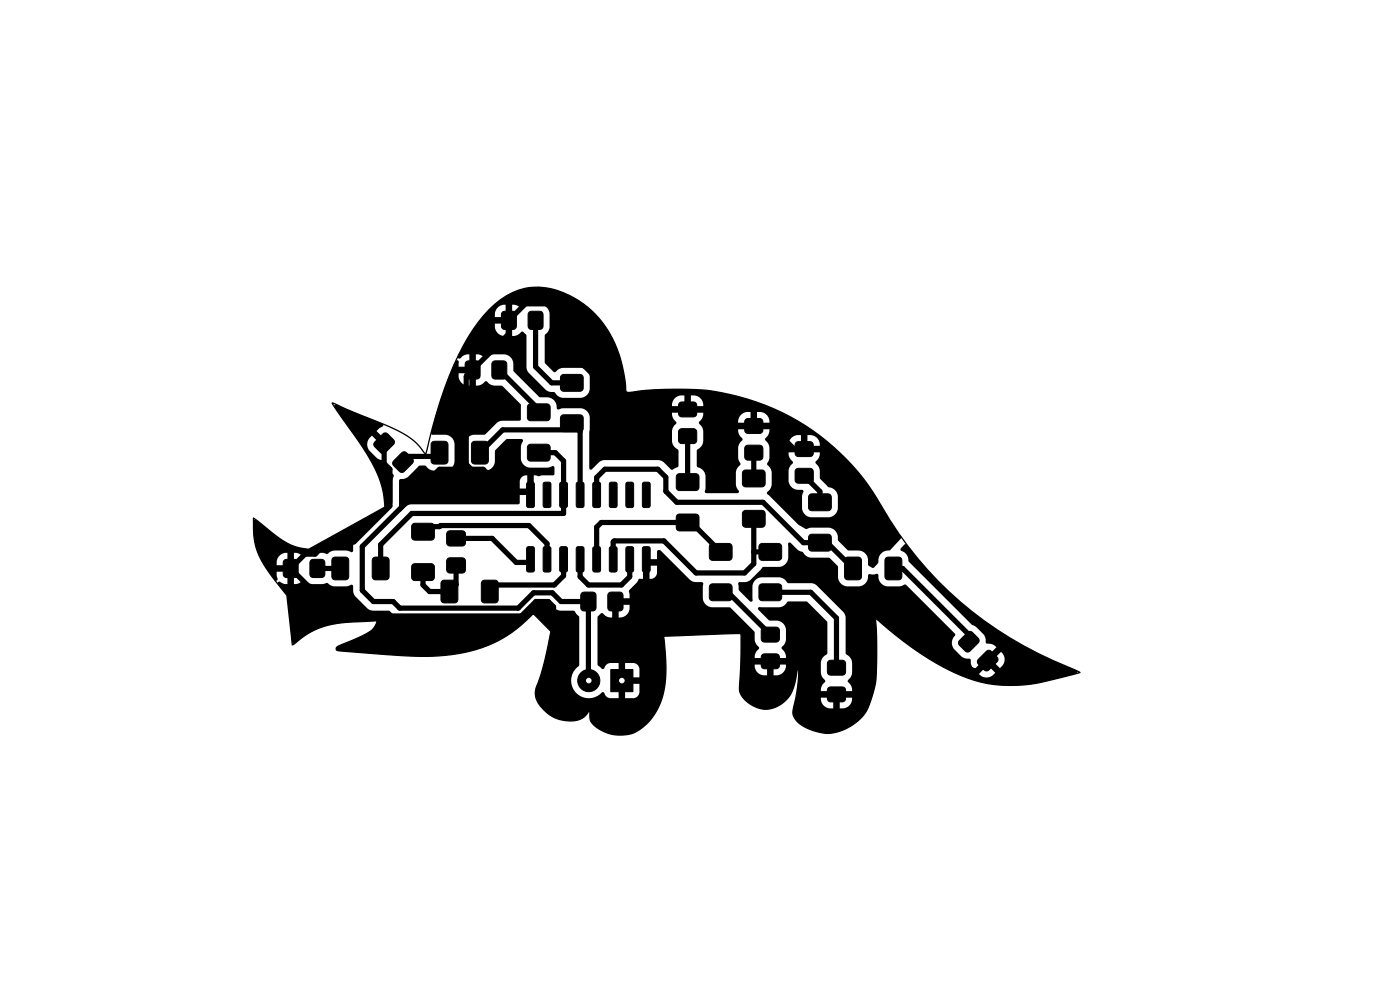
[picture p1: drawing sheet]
<svg xmlns="http://www.w3.org/2000/svg" width="297mm" height="210mm" viewBox="0 0 297 210" stroke-linecap="round" stroke-linejoin="round" font-family="sans-serif">
<path d="M70.5 85.5l4 1.8a85.2 85.2 0 0 1 11.2 4.8 13.4 13.4 0 0 1 4.4 4l.2 .2 .1-.4a109.8 109.8 0 0 1 6.8-20.5 31.4 31.4 0 0 1 9-11.8 13.6 13.6 0 0 1 15.4-.5 22.3 22.3 0 0 1 10.9 16.8l.2 2.7a.7 .7 0 0 0 .4 .7 .7 .7 0 0 0 .7-.1 67.1 67.1 0 0 1 19.1 .1 49.2 49.2 0 0 1 34.2 24.2 79.9 79.9 0 0 0 41.3 34.8l.7 .4-1.3 .3a52.2 52.2 0 0 1-10.5 2.3 28 28 0 0 1-17.3-3.9 75.4 75.4 0 0 1-14.3-10.3 76.8 76.8 0 0 1-.1 14.4l-.9 3.2a10.1 10.1 0 0 1-9 6.9 10.4 10.4 0 0 1-6.9-3l-.5-.8a4.2 4.2 0 0 1 .3-2.8 18.5 18.5 0 0 0 .7-7.4l-.3 1a8.8 8.8 0 0 1-3.4 6.8 6 6 0 0 1-8.7-2.6l.3-12.4-16 .5-.4 .2a42.2 42.2 0 0 1 0 11.6 11.5 11.5 0 0 1-6.9 9 8 8 0 0 1-8.6-2.8l-.3-2.3a4.3 4.3 0 0 1-5 2.3 7.6 7.6 0 0 1-6.4-5.4v-1l.4-1.2a43.1 43.1 0 0 0 2.3-8.3l.6-3.1-3.8-3.7-1.6 1.5a27.9 27.9 0 0 1-18.6 7.4 96.6 96.6 0 0 1-14.3-.5l-6.7-.5a.53 .53 0 0 1-.6-.6 .53 .53 0 0 1 .6-.5l.2-.1a25.9 25.9 0 0 0 7-3.5l1-1.7-2.7 .1a24.4 24.4 0 0 0-11.3 2.2l-4.1 2.8-1.1-10.5a43 43 0 0 1-5.7-8 15.8 15.8 0 0 1-1.4-8.4l5.2 4.1a11.7 11.7 0 0 0 6.5 2.5l16.2-8.9-.2-1.5a23.6 23.6 0 0 0-4.6-11.3z" fill="none" stroke="#000" stroke-width=".28"/>
<g fill="#000" stroke="#000" stroke-width=".21">
<path d="M98.9 76.7l.5-.2h1.8a.69 .69 0 0 1 .7 .7v2.5a.69 .69 0 0 1-.7 .7h-1.8a.69 .69 0 0 1-.7-.7v-2.5zM104.5 76.7l.5-.2h1.8a.69 .69 0 0 1 .7 .7v2.5a.69 .69 0 0 1-.7 .7h-1.8a.69 .69 0 0 1-.7-.7v-2.5zM106.6 66.2l.5-.2h1.8a.69 .69 0 0 1 .6 .7v2.5a.69 .69 0 0 1-.6 .7h-1.8a.69 .69 0 0 1-.7-.7v-2.5zM112.2 66.2l.5-.2h1.8a.69 .69 0 0 1 .7 .7v2.5a.69 .69 0 0 1-.7 .7h-1.8a.69 .69 0 0 1-.7-.7v-2.5zM79.5 93.8l1.7-1.8a.69 .69 0 0 1 1 0l1.3 1.3a.69 .69 0 0 1 0 1l-1.8 1.7a.69 .69 0 0 1-.9 0l-1.3-1.2a.69 .69 0 0 1 0-1zM91.7 93.8l.4-.2h2.3a.69 .69 0 0 1 .6 .7v3.5a.69 .69 0 0 1-.6 .6h-2.3a.69 .69 0 0 1-.7-.6v-3.5zM100.2 93.8l.5-.2h2.2a.69 .69 0 0 1 .7 .7v3.5a.69 .69 0 0 1-.7 .6h-2.2a.69 .69 0 0 1-.7-.6v-3.5zM112.1 94.4l.5-.2h3.4a.69 .69 0 0 1 .7 .7v2.2a.69 .69 0 0 1-.7 .7h-3.4a.69 .69 0 0 1-.7-.7v-2.2zM112.1 85.9l.5-.2h3.4a.69 .69 0 0 1 .7 .7v2.2a.69 .69 0 0 1-.7 .7h-3.4a.69 .69 0 0 1-.7-.7v-2.2zM119.1 88.2l.5-.2h3.4a.69 .69 0 0 1 .7 .7v2.2a.69 .69 0 0 1-.7 .7h-3.4a.69 .69 0 0 1-.7-.7v-2.2zM119.1 79.6l.5-.2h3.4a.69 .69 0 0 1 .7 .7v2.2a.69 .69 0 0 1-.7 .7h-3.4a.69 .69 0 0 1-.7-.7v-2.2zM144.1 85.5l.5-.2h2.5a.69 .69 0 0 1 .7 .7v1.7a.69 .69 0 0 1-.7 .7h-2.5a.69 .69 0 0 1-.7-.7v-1.7z"/>
<path d="M144.1 91.1l.5-.2h2.5a.69 .69 0 0 1 .7 .7v1.8a.69 .69 0 0 1-.7 .7h-2.5a.69 .69 0 0 1-.7-.7v-1.8zM158.2 89l.5-.2h2.5a.69 .69 0 0 1 .6 .7v1.8a.69 .69 0 0 1-.6 .6h-2.5a.69 .69 0 0 1-.7-.6v-1.8zM158.2 94.6l.5-.2h2.5a.69 .69 0 0 1 .6 .7v1.8a.69 .69 0 0 1-.6 .7h-2.5a.69 .69 0 0 1-.7-.7v-1.8zM168.9 93.9l.5-.2h2.4a.69 .69 0 0 1 .7 .7v1.8a.69 .69 0 0 1-.7 .7h-2.4a.69 .69 0 0 1-.7-.7v-1.8zM168.9 99.5l.5-.2h2.4a.69 .69 0 0 1 .7 .7v1.8a.69 .69 0 0 1-.7 .7h-2.4a.69 .69 0 0 1-.7-.7v-1.8zM83.5 97.8l1.8-1.8a.69 .69 0 0 1 .9 0l1.3 1.3a.69 .69 0 0 1 0 1l-1.8 1.7a.69 .69 0 0 1-.9 0l-1.3-1.2a.69 .69 0 0 1 0-1zM87.5 111.2l.5-.2h3.5a.69 .69 0 0 1 .7 .7v2.2a.69 .69 0 0 1-.7 .7h-3.5a.69 .69 0 0 1-.7-.7v-2.2zM95 112.8l.4-.2h2.7a.69 .69 0 0 1 .7 .7v1.8a.69 .69 0 0 1-.7 .7h-2.7a.69 .69 0 0 1-.6-.7v-1.8zM111.8 102.4l1.2-.1 .3 .2 .1 4.8-.3 .3-1 .1-.4-.3v-4.7zM111.8 116.1l1.2-.1 .3 .2 .1 4.7-.3 .4h-1l-.4-.2v-4.7zM115.3 102.4l1.2-.1 .3 .2 .1 4.8-.3 .3-1 .1-.3-.3-.1-4.7zM115.3 116.1l1.2-.1 .3 .2 .1 4.7-.3 .4h-1l-.3-.2-.1-4.7z"/>
<path d="M118.9 102.4l1.1-.1 .4 .2v4.8l-.3 .3-1 .1-.3-.3-.1-4.7zM118.9 116.1l1.1-.1 .4 .2v4.7l-.3 .4h-1l-.3-.2-.1-4.7zM122.4 102.4l1.1-.1 .4 .2v4.8l-.3 .3-.9 .1-.4-.3-.1-4.7zM122.4 116.1l1.1-.1 .4 .2v4.7l-.3 .4h-.9l-.4-.2-.1-4.7zM125.9 102.4l1.1-.1 .4 .2v4.8l-.2 .3-1 .1-.4-.3-.1-4.7zM125.9 116.1l1.1-.1 .4 .2v4.7l-.2 .4h-1l-.4-.2-.1-4.7zM129.4 102.4l1.1-.1 .4 .2v4.8l-.2 .3-1 .1-.4-.3v-4.7zM129.4 116.1l1.1-.1 .4 .2v4.7l-.2 .4h-1l-.4-.2v-4.7zM132.9 102.4l1.1-.1 .4 .2v4.8l-.2 .3-1 .1-.4-.3v-4.7zM132.9 116.1l1.1-.1 .4 .2v4.7l-.2 .4h-1l-.4-.2v-4.7zM136.4 102.4l1.1-.1 .4 .2v4.8l-.2 .3-1 .1-.4-.3v-4.7zM136.4 116.1l1.1-.1 .4 .2v4.7l-.2 .4h-1l-.4-.2v-4.7z"/>
<path d="M143.7 109.2l.4-.2h3.5a.69 .69 0 0 1 .7 .7v2.2a.69 .69 0 0 1-.7 .7h-3.5a.69 .69 0 0 1-.6-.7v-2.2zM143.7 100.7l.4-.2h3.5a.69 .69 0 0 1 .7 .7v2.2a.69 .69 0 0 1-.7 .7h-3.5a.69 .69 0 0 1-.6-.7v-2.2zM150.7 115.5l.5-.2h3.4a.69 .69 0 0 1 .7 .7v2.2a.69 .69 0 0 1-.7 .7h-3.4a.69 .69 0 0 1-.7-.7v-2.2zM157.7 108.5l.5-.2h3.4a.69 .69 0 0 1 .7 .7v2.2a.69 .69 0 0 1-.7 .7h-3.4a.69 .69 0 0 1-.7-.7v-2.2zM157.7 99.9l.5-.2h3.4a.69 .69 0 0 1 .7 .7v2.2a.69 .69 0 0 1-.7 .7h-3.4a.69 .69 0 0 1-.7-.7v-2.2zM161.2 115.5l.5-.2h3.4a.69 .69 0 0 1 .7 .7v2.2a.69 .69 0 0 1-.7 .7h-3.4a.69 .69 0 0 1-.7-.7v-2.2zM171.7 113.5l.5-.2h3.5a.69 .69 0 0 1 .7 .7v2.2a.69 .69 0 0 1-.7 .7h-3.5a.69 .69 0 0 1-.7-.7v-2.2zM171.7 105l.5-.2h3.5a.69 .69 0 0 1 .7 .6v2.3a.69 .69 0 0 1-.7 .6h-3.5a.69 .69 0 0 1-.7-.6v-2.3zM179.4 118.4l.5-.2h2.2a.69 .69 0 0 1 .7 .7v3.4a.69 .69 0 0 1-.7 .7h-2.2a.69 .69 0 0 1-.7-.7v-3.4zM187.9 118.4l.5-.2h2.2a.69 .69 0 0 1 .7 .7v3.4a.69 .69 0 0 1-.7 .7h-2.2a.69 .69 0 0 1-.7-.7v-3.4zM60.3 118.9l.5-.2h1.8a.69 .69 0 0 1 .7 .6v2.5a.69 .69 0 0 1-.7 .7h-1.8a.69 .69 0 0 1-.7-.7v-2.5zM65.9 118.9l.5-.2h1.8a.69 .69 0 0 1 .7 .6v2.5a.69 .69 0 0 1-.7 .7h-1.8a.69 .69 0 0 1-.7-.7v-2.5z"/>
<path d="M70.6 118.4l.5-.2h2.2a.69 .69 0 0 1 .7 .7v3.4a.69 .69 0 0 1-.7 .7h-2.2a.69 .69 0 0 1-.7-.7v-3.4zM79.2 118.4l.5-.2h2.2a.69 .69 0 0 1 .7 .7v3.4a.69 .69 0 0 1-.7 .7h-2.2a.69 .69 0 0 1-.7-.7v-3.4zM87.5 119.8l.5-.2h3.5a.69 .69 0 0 1 .7 .7v2.2a.69 .69 0 0 1-.7 .7h-3.5a.69 .69 0 0 1-.7-.7v-2.2zM93.7 123.3l.5-.2h2.2a.69 .69 0 0 1 .7 .7v3.4a.69 .69 0 0 1-.7 .7h-2.2a.69 .69 0 0 1-.7-.7v-3.4zM95 118.5l.4-.2h2.7a.69 .69 0 0 1 .7 .7v1.9a.69 .69 0 0 1-.7 .7h-2.7a.69 .69 0 0 1-.6-.7v-1.9zM102.3 123.3l.5-.2h2.2a.69 .69 0 0 1 .7 .7v3.4a.69 .69 0 0 1-.7 .7h-2.2a.69 .69 0 0 1-.7-.7v-3.4zM123.4 125.8l.5-.2h1.9a.69 .69 0 0 1 .6 .7v2.6a.69 .69 0 0 1-.6 .7h-1.9a.69 .69 0 0 1-.7-.7v-2.6zM129.1 125.8l.5-.2h1.9a.69 .69 0 0 1 .7 .7v2.6a.69 .69 0 0 1-.7 .7h-1.9a.69 .69 0 0 1-.7-.7v-2.6zM150.7 124l.5-.2h3.4a.69 .69 0 0 1 .7 .7v2.2a.69 .69 0 0 1-.7 .7h-3.4a.69 .69 0 0 1-.7-.7v-2.2zM161.7 133.2l.5-.2h2.5a.69 .69 0 0 1 .7 .7v1.8a.69 .69 0 0 1-.7 .7h-2.5a.69 .69 0 0 1-.7-.7v-1.8zM161.7 138.9l.5-.2h2.5a.69 .69 0 0 1 .7 .7v1.8a.69 .69 0 0 1-.7 .7h-2.5a.69 .69 0 0 1-.7-.7v-1.8zM161.2 124l.5-.2h3.4a.69 .69 0 0 1 .7 .7v2.2a.69 .69 0 0 1-.7 .7h-3.4a.69 .69 0 0 1-.7-.7v-2.2z"/>
<path d="M205.3 134.1a.69 .69 0 0 1 1 0l1.2 1.3a.69 .69 0 0 1 0 1l-1.7 1.7a.69 .69 0 0 1-1 0l-1.3-1.2a.69 .69 0 0 1 0-1zM207.5 139.9l1.8-1.8a.69 .69 0 0 1 1 0l1.2 1.3a.69 .69 0 0 1 0 1l-1.7 1.7a.69 .69 0 0 1-1 0l-1.3-1.2a.69 .69 0 0 1 0-1zM129.6 142h4.7v4.7h-4.7zM175.7 140.3l.5-.3h2.5a.69 .69 0 0 1 .7 .7v1.8a.69 .69 0 0 1-.7 .7h-2.5a.69 .69 0 0 1-.7-.7v-1.8zM175.7 145.9l.5-.2h2.5a.69 .69 0 0 1 .7 .7v1.8a.69 .69 0 0 1-.7 .7h-2.5a.69 .69 0 0 1-.7-.7v-1.8z"/>
<circle cx="124.9" cy="144.4" r="2.35"/>
</g>
<g fill="none" stroke="#000" stroke-width="1.1">
<path d="M105.9 78.5l8.4 8.4v.6M113.6 68v9.8l3.4 3.4h4.3M81.5 94v4.3l1.2 1.2v7.8l-7.6 7.7h-5.6l-2.6 2.5h-2.2l-3 3.1 10 10.1h38.9l3.1-3.1h2.6l1.1 1.1v17.2l4.1 4.1h9.9l.5-.5v-10l2.6-2.5v-4.8l2.6-2.6M93.2 96l-.8 .8h-5.7l-1.2 1.2M101.8 96l4.8-4.8h16.1l.4 .3v12.8M114.3 96h3.5l1.8 1.8v11.1h-32.2l-6.6 6.6v5.1M145.9 92.5v9.8M159.9 96v5.5M170.6 95.3h-2.1l-4.9-4.9h-8.3l-3.5-3.5h-18.6l-11.9-11.9v-7.3l-3.2-3.3h-6.6l-3.5 3.6v2.8l-9.1 9v18.7l1.1 1M91.7 112l.3-.3h1.2l.3-.2h18.7l3.9 3.8v4M96.8 119.9v4.2l-1.5 1.4h-4.2l-1.4-1.4v-2.7M96.8 114.2h7.6l5.1 5.1h3"/>
<path d="M112.5 104.3h-5.2l-4.8-4.8h-9.3l-16.3 16.4v9.3l2.3 2.4h4.2l1.4 1.4h25.1l3.3-3.2h4l1.8 1.8h5.8v17.5M119.6 119.3v2.8l-2 2h-12.3M123.1 119.3v3l1.7 1.8h7l1.8-1.8v-3M126.6 104.3v-3l1.7-1.8h11.2l1.8 1.7v3l2.3 2.4h18.3l8.5 8.5h5.1l5.5 5.5M137.1 119.3v10.3M152.9 117.1l-6.3-6.3h-19l-1 1v7.5M159.9 110.1v9.5l-1.9 1.9h-10.3l-6.8-6.8h-10.6l-.2 .3v4.3M159.9 117.1h3.5M170.6 100.9l3.3 3.4v2.3M67.3 120.6h4.9M130.6 127.6h6.5M137.1 129.6h17.4l4.6 4.6v5.5l.6 .6h11l1.1 1.1v4.5l1.4 1.4h9l.6-.6v-17.4l1.7-1.7h3.1l9.1 9.2h3.4l4.8 4.8 2.3 .8 2.3-2.3"/>
<path d="M152.9 125.6h1.5l9 9M163.4 125.6h8.6l5.5 5.5v10.5M189.5 120.6h2l14 14v1.5"/>
</g>
<path d="M103.8 65.7a14.5 14.5 0 0 1 8.3-4.7h3.1l2.7 .5 3.7 1.6 2.4 1.5a21.7 21.7 0 0 1 7.8 12.3l.7 3 .2 2.7a.7 .7 0 0 0 .4 .7 .7 .7 0 0 0 .7-.1l4.9-.5 6.7-.1a49.4 49.4 0 0 1 25.5 7.7l3.1 2.2 4.4 3.8 3.7 3.9 2.5 3.3 6.6 10.5-2.3 2.7a2.6 2.6 0 0 0-2.5 1.7l-.1 1-.9 1-.3 .1-.9-.6a2.59 2.59 0 0 0-1.7-3.1l-2.6-.1-2.1-2.1a2.19 2.19 0 0 0-2-2.7h-3.7l-1.2 .3-1.6-.9-6.5-6.4-.1-.4a2.75 2.75 0 0 0 1-2.5h3.6v.2a2.25 2.25 0 0 0 2.8 1.7 .46 .46 0 0 1 .4 .4 .46 .46 0 0 1-.2 .4l-.2 3.1a2.05 2.05 0 0 0 2 1.9h4a2.06 2.06 0 0 0 1.6-1.9v-2.8a2.57 2.57 0 0 0-2.1-1.8l-1.7-1.8v-1.5a2.05 2.05 0 0 0-.8-1.5l-.1-.5a2.1 2.1 0 0 0 .9-1.9h-6.6v.3a2.21 2.21 0 0 0 .8 1.5 .34 .34 0 0 1 0 .6l-.4 .3-.4 .9v2.4h-3.6v-1.7a2.19 2.19 0 0 0-.9-1.7l.4-1.5v-2.5h6.7v-2.3h1.4v2.3h2.6v-.4a2.15 2.15 0 0 0-2.6-1.9 4.6 4.6 0 0 0-3.2 .4 2.07 2.07 0 0 0-.8 1.9h-4.1l-.8-1.1a.34 .34 0 0 1 0-.6 2.06 2.06 0 0 0 .8-1.8h-6.6v.3a2.21 2.21 0 0 0 .8 1.5l.1 .3-.1 .3a2.02 2.02 0 0 0-.8 1.5v2.3l.5 1.1-.8 1.1-.2 .8v2.7l.4 .9a.37 .37 0 0 1 .3 .4 .37 .37 0 0 1-.4 .3h-6.7l-.2-.4 .2-.7v-2.5a2.23 2.23 0 0 0-1.8-2l-.1-3.4 .6-.5a2.03 2.03 0 0 0 .8-1.5v-2.4l-.9-1.5h10.9v-2.3h1.4v2.3h2.6v-.4a2.15 2.15 0 0 0-2.6-1.9h-2.1a2.06 2.06 0 0 0-1.9 2.3l-8.4-.1a2.79 2.79 0 0 0 1-2.1h-6.6v.4a2.21 2.21 0 0 0 .8 1.5 .34 .34 0 0 1-.1 .6l-.6 .7-.1 .5v2.4l.4 1.1 .9 .9v3.2l-.2 .3-1.3 .6-1.6-1.7-1.1-.4h-11.6l-1 .4-1.5 1.5-.4 .1-.2-.3 .1-10.8a2.05 2.05 0 0 0-1.9-1.9h-3.7l-1.1 .3-.3-.2v-.5h27.1v-2.3h1.4v2.3h2.6v-.4a2.13 2.13 0 0 0-2.6-1.9 4.6 4.6 0 0 0-3.3 .4l-.6 .8-.1 1.1h-24.5l-.2-.7a2.06 2.06 0 0 0-1.7-1.2l-1.8-.1-5.4-5.4-.3-2.4a2.06 2.06 0 0 0-1.7-1.2h-2.4l-.9 .4-.5 .5-.4-.2a2.07 2.07 0 0 0-1.8-.7v6.6h.3a2.05 2.05 0 0 0 1.5-.8l.3-.2 .3 .2a2.77 2.77 0 0 0 3 .8l4 3.9 .1 3a.39 .39 0 0 1-.3 .6h-4.1l-.7 .4-2.6 2.5h-2.2a2.05 2.05 0 0 0-2 2v3.7l.2 .7a2.06 2.06 0 0 0 1.8 1.2h2.5l.7-.2a2.06 2.06 0 0 0 1.2-1.7v-2.4l2.3-2.3 3.3-.1 .4 .4-.5 1.3v2.5l.2 .8a2.03 2.03 0 0 0 1.7 1.1h3.8l.9-.3a.34 .34 0 0 1 .5 .3v1.3l-.2 .3h-2.4l-.7 .2-1.1-.2v4.1l-.3 .1h-2.6v1.6l-.2 .3-22.9 .1-1.1 .4-1.2 1.2a.5 .5 0 0 1-.3-.8l.1-4.2h27.2v-2.8h-.4a1.36 1.36 0 0 0-1.2 1.3v1.5h-25.6v-1.6l.3-.4a2.03 2.03 0 0 0 1.6-.5l2.3-2.3h1.2l.3 .1a1.97 1.97 0 0 0 1.6 .9h2.5l.7-.2a2.06 2.06 0 0 0 1.2-1.7v-3.8a2.04 2.04 0 0 0-1.9-1.9h-2.7l-.4-.3 2.2-7.3 2-5.4h1.7v.7a2.06 2.06 0 0 0 2.3 1.9v-2.6h-4l1.1-2.6a.34 .34 0 0 1 .4-.2 .34 .34 0 0 1 .2 .4v1h2.3v-2.6a3.4 3.4 0 0 0-2.2 .9l-.3-.4 1.1-2.2 3.1-4.9h3.7a2.15 2.15 0 0 0 2.3 2.7h1.7a2.05 2.05 0 0 0 1.5-.8l.5-.1 .7 .8v6.8l.2 .7 3.9 4 .7 .4 1.2 .1 .3 .4a2.03 2.03 0 0 0 1.5 .8h4a2.06 2.06 0 0 0 1.6-1.9v-2.6a2.04 2.04 0 0 0-1.9-1.9l-4 .1-.9 .4-.5 .4h-.4l-1.8-2v-5.7l.2-.4a2.03 2.03 0 0 0 .8-1.5v-3a2.06 2.06 0 0 0-1.9-1.7l-2.4 .1-.9 .4-.5 .5-.4-.2a2.07 2.07 0 0 0-1.9-.8v6.7h-1.3v-2.7h-6l1-1.3h5v-2.7h-.4a2.15 2.15 0 0 0-1.9 2.7h-2.7zM70.9 85.9l.5-.1 9.7 4.1 .2 .5-.7 .4-.7 .6 2.3 2.4 .1 .3-.6 .7h-.3l-2.5-2.4-.5 .5a2.05 2.05 0 0 0 0 2.7l1.7 1.7 .9 .3h.7l.2 .3a2.06 2.06 0 0 0 .5 1.7l1.1 1.2-.2 1.2-.1 4.8-1 1h-.4v.4l-6.4 6.5-.4 .7-.1 1.6-.4 .1-1.1-.3h-2.5l-.7 .2-.8 .5-1-.2h-2.1a2.05 2.05 0 0 0-1.5 .8l-.3 .1-.3-.2a2.07 2.07 0 0 0-1.8-.7v6.6h.3a2.26 2.26 0 0 0 1.5-.8l.3-.1 .6 .5 .9 .4h2.4l.9-.3 .9 .6 .7 .2h2.5l1.4-.3 .3 2.1 2.9 2.9 1 .4h3.5l1.4 1.2 .7 .2h25.5l1.1-.4 2.9-2.8h2.3l1.7 1.6 .7 .2 3.1 .1 1 1.2v10.3l-.2 .2a3.8 3.8 0 0 0-.5 5.6 3.8 3.8 0 0 0 5.6-.1l.4 .1 .2 .5a1.36 1.36 0 0 0 1 .7h1.8v-2.5l.5 .2 .9-.2v2.5h2a1.38 1.38 0 0 0 1.1-1.2v-1.8h-2.6l.2-.5-.2-.9h2.6l-.1-2a1.38 1.38 0 0 0-1.2-1.1h-1.8v2.6l-.5-.2-.9 .2v-2.6l-1.9 .1a1.64 1.64 0 0 0-1.2 1.2h-.4l-.9-1v-10l.7-.8h.4a2.13 2.13 0 0 0 2 .9v-2.7h1.3v2.7h.4a2.17 2.17 0 0 0 2-2.7h-3.7v-1.2l.3-.2h3.4l-.2-1.6 1.9-2a.85 .85 0 0 1 1.1-.5v-2.8h1.4v2.8h.3a1.36 1.36 0 0 0 1.3-1.3v-1.5h-3v-1l.2-.4h2.8v-1.5a.47 .47 0 0 1 .8-.3l6.2 6.2 1.1 .5h1.5l.2 .4-.1 3a2.05 2.05 0 0 0 1.9 1.9l4 .1 5 5 .1 2 .4 .9 .5 .5-.1 .5a2.07 2.07 0 0 0-.8 1.8h6.6v-.4a2.05 2.05 0 0 0-.8-1.5l-.1-.3 .2-.2a2.03 2.03 0 0 0 .7-1.5v-2.2a2.05 2.05 0 0 0-1.9-1.9h-1.7l-2.2-2.3a.34 .34 0 0 1-.1-.4 .34 .34 0 0 1 .5-.1h4a2.31 2.31 0 0 0 1.8-1.2h4.1l4.2 4.2 .1 6.7-.6 .6a2.03 2.03 0 0 0-.8 1.5l.1 2.4 .4 .8 .3 .4a.34 .34 0 0 1 0 .6l-.6 .7-.2 1.1h6.7v-.3a2.05 2.05 0 0 0-.8-1.5l-.2-.4 .2-.2a2.03 2.03 0 0 0 .8-1.5l-.1-2.4a2.1 2.1 0 0 0-1.1-1.5l-.2-.3v-7.6l-.4-1-6.1-6-.7-.2h-4.9l-.3-.2a2 2 0 0 0-1.7-1h-4a2.06 2.06 0 0 0-1.7 1.9l.1 3a.34 .34 0 0 1-.6 .2l-2.3-2.3-.1-1.2a.37 .37 0 0 1 .2-.6h1.2l.8-.2 2.9-3 3.8-.1a2.06 2.06 0 0 0 1.6-1.9v-3a.34 .34 0 0 1 .5-.1l1.5 1.4 1.1 .5 .3 .4a2.03 2.03 0 0 0 1.5 .8l3.9 .1 1.8 1.8v2.3l.2 .7a2.03 2.03 0 0 0 1.7 1.2h2.7a2.2 2.2 0 0 0 1.8-2.5l.3-.1 .7 .1 .9-.2 .2 .3a2.14 2.14 0 0 0 2 2.4h2.5l1.4-.4 10.4 10.4v.4a2.11 2.11 0 0 0-.2 2.9l1.5 1.5a2.05 2.05 0 0 0 1.6 .5 .34 .34 0 0 1 .4 .4 2.07 2.07 0 0 0 .8 1.9l1.9-1.9h1.9l1.6 1.6 .5-.4a2.06 2.06 0 0 0-.2-3l-1.9 1.8h-1.9l2.8-2.8a3.2 3.2 0 0 0-2.1-.8l-.2-.3-.1-1-.4-.7-1.5-1.5-.9-.5-13.4-13.3a2.47 2.47 0 0 0-1.7-2.4v-.5l.8-.8 .3-.1a81 81 0 0 0 36.2 26.9 .34 .34 0 0 1 .2 .3 .34 .34 0 0 1-.3 .3l-8.2 2-2.8 .4-2.9 .1-2.8-.1-2.6-.4-2.4-.6-3.5-1.3h4.6a2.15 2.15 0 0 0 3.4-.3l-1.6-1.6-1.8 1.9h-4.6l-.4-.2a58.9 58.9 0 0 1-11.2-6.9l-5.8-4.8a88.3 88.3 0 0 1 0 13.7l-1 3.9-.6 1.6-.7 1.1a11.1 11.1 0 0 1-7.2 4.1l-1.1 .1-1.6-.3-2.5-.9-1.8-1.3-.9-1.5v-1l.5-2.6h5.3a2.14 2.14 0 0 0 2.7 2.3v-2.3h1.3v2.3h.7a2.06 2.06 0 0 0 2-2.3h-12l.2-1.2a14 14 0 0 0 .4-5.1l-.1-.1-.1 .4-.8 3.6-.9 2a6 6 0 0 1-10.5-.8l-.1-1.2 .2-4.6h3a2.14 2.14 0 0 0 2.6 2.3v-2.3h1.4v2.3h.7a2.07 2.07 0 0 0 1.9-2.3h-9.6l.1-6.6-16.2 .6-.2 .1 .2 1.5a31.6 31.6 0 0 1-.4 10.8 13.7 13.7 0 0 1-2.6 5.3l-1.8 1.7-2 1.2-2.4 .3-2.4-.2-2.1-1-1.6-1.2-.5-.9-.1-2-1.3 1.5-.8 .5-.9 .2-1.2 .1-1.4-.1-1.4-.4-1.1-.5-1.8-1.5-1.1-1.5-.5-1.4 .1-1.5a46.4 46.4 0 0 0 2.6-9l.6-3.1-3.8-3.7-1.6 1.5a27.9 27.9 0 0 1-18.6 7.4l-3.8 .1-3.3-.1-13.6-1-.8-.2v-.6l1-.5a37.2 37.2 0 0 0 6.5-3.2l.7-.8 .5-1.1-3.8 .2a20 20 0 0 0-11.5 2.9l-2.2 1.6a.38 .38 0 0 1-.4 .2 .38 .38 0 0 1-.2-.4l-1.1-9.9-1.9-2.3a.35 .35 0 0 1 0-.5 .35 .35 0 0 1 .5 0l.8 .4h.7v-2.6h-2.3l.2 1.4a.36 .36 0 0 1-.2 .5 .36 .36 0 0 1-.5-.2l-2.1-3.1h4.9v-2.6h-.4a2.13 2.13 0 0 0-1.9 2.6h-2.6l-.2-.3a14.3 14.3 0 0 1-1.7-4l-.4-2.2v-2.9l.4-.3 .5 .4a33.4 33.4 0 0 0 7.1 5.1l1.8 .5 1.9 .3 15.9-8.8h.3v-.1a21.9 21.9 0 0 0-4.2-11.8l-6.4-9.3z" fill="#000"/>
<g fill="#fff" stroke="#fff" stroke-width=".21">
<circle cx="131.9" cy="144.4" r=".48"/>
<circle cx="124.9" cy="144.4" r=".48"/>
</g>
</svg>
